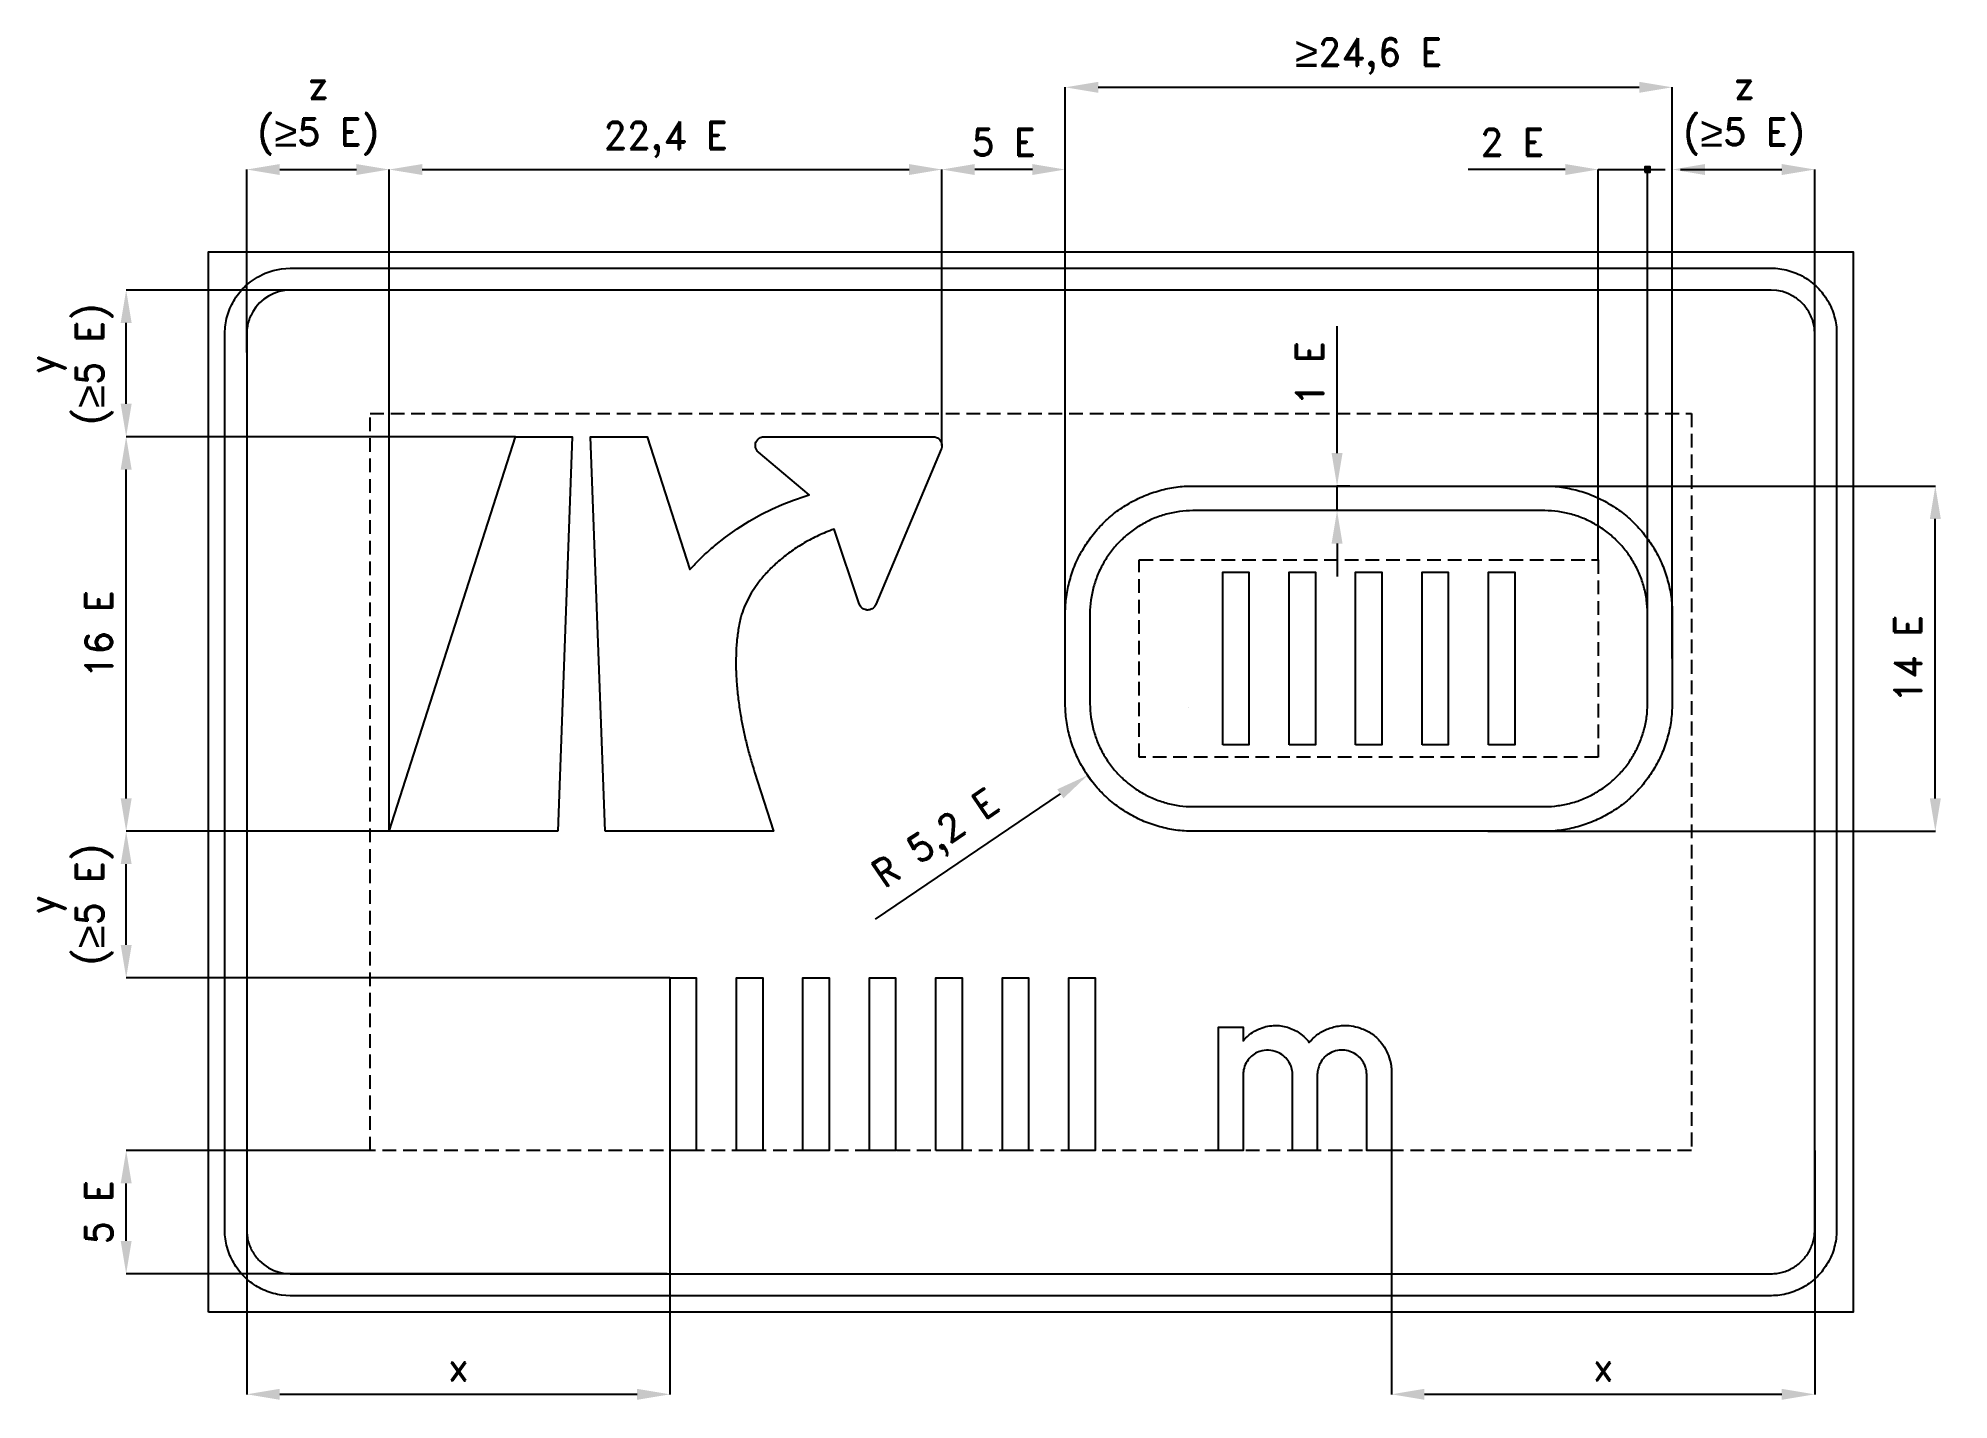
# Model space of a CAD drawing. Header units: millimetres. Extents: x -141 to 3344, y 947 to 3432.
import ezdxf

# ---------------------------------------------------------------- set-up
doc = ezdxf.new("R2010")
doc.units = ezdxf.units.MM
doc.header["$LTSCALE"] = 5
doc.linetypes.add('ČÁRKOVANÁX2', pattern=[1.5, 1, -0.5])
doc.layers.add('Kóty', color=2, linetype='Continuous')
doc.layers.add('Značka', color=7, linetype='Continuous')
doc.styles.get("Standard").update_dxf_attribs({"font": 'romand.shx', "height": 50})
doc.dimstyles.get("Standard").update_dxf_attribs({"dimtxt": 50, "dimasz": 60, "dimexe": 0.18, "dimexo": 0.0625, "dimgap": 25, "dimtad": 1, "dimdec": 0, "dimzin": 0, "dimdsep": 46, "dimtxsty": 'Standard', "dimcen": 0.09, "dimadec": 0, "dimazin": 0, "dimtfac": 1, "dimtdec": 0, "dimtofl": 0, "dimtmove": 0, "dimatfit": 3, "dimfxl": 1, "dimtolj": 1, "dimtzin": 0, "dimarcsym": 0})

msp = doc.modelspace()

# ---------------------------------------------------------------- texts
at = {"layer": 'Kóty', "char_height": 50, "width": 299.134, "attachment_point": 5}
for insert in [(369.7, 3294.4), (2970.8, 3294.4)]:
    msp.add_mtext('\\A1;z\\P({\\A0;\\fArial|b0|i0|c238|p34;\\H1.08333x;≥\\A1;\\Fromand|c238;\\H0.92308x;5 E)}', dxfattribs=dict(at, insert=insert))
at = {"layer": 'Kóty', "insert": (2547.9, 3242.2), "char_height": 50, "attachment_point": 5}
msp.add_mtext('\\A1;2 E', dxfattribs=at)
at = {"layer": 'Kóty', "insert": (-80.3, 2837), "char_height": 50, "width": 236.768, "attachment_point": 5, "rotation": 90}
msp.add_mtext('\\A1;y\\P({\\A0;\\fArial|b0|i0|c238|p34;\\H1.08333x;≥}5 E)', dxfattribs=at)
at = {"layer": 'Kóty', "insert": (-80.3, 1850.9), "char_height": 50, "attachment_point": 5, "rotation": 90}
msp.add_mtext('\\A1;y\\P({\\A0;\\fArial|b0|i0|c238|p34;\\H1.08333x;≥}5 E)', dxfattribs=at)

# ---------------------------------------------------------------- blocks, each defined once
blk = doc.blocks.new('*D0')
at = {"layer": 'Defpoints', "color": 0, "transparency": 16777216}
for p in [(19.7, 1402.2), (464.7, 1402.2), (1006.3, 1177.2)]:
    blk.add_point(p, dxfattribs=at)
at = {"layer": 'Kóty', "color": 0, "lineweight": -2, "transparency": 16777216}
for p, q in [((464.6, 1402.2), (19.5, 1402.2)), ((19.7, 1237.2), (19.7, 1342.2)), ((1006.3, 1177.2), (19.5, 1177.2))]:
    blk.add_line(p, q, dxfattribs=at)
at = {"layer": 'Kóty', "color": 0, "transparency": 16777216}
for points in [[(9.7, 1342.2), (29.7, 1342.2), (19.7, 1402.2)], [(9.7, 1237.2), (29.7, 1237.2), (19.7, 1177.2)]]:
    blk.add_solid(points, dxfattribs=at)
at = {"layer": 'Kóty', "color": 0, "transparency": 16777216, "insert": (-30.3, 1289.7), "char_height": 50, "attachment_point": 5, "rotation": 90}
blk.add_mtext('\\A1;5 E', dxfattribs=at)
blk = doc.blocks.new('*D1')
at = {"layer": 'Defpoints', "color": 0, "transparency": 16777216}
for p in [(19.7, 2704.7), (730.1, 2704.7), (499.6, 1984.7)]:
    blk.add_point(p, dxfattribs=at)
at = {"layer": 'Kóty', "color": 0, "lineweight": -2, "transparency": 16777216}
for p, q in [((730, 2704.7), (19.5, 2704.7)), ((19.7, 2044.7), (19.7, 2644.7)), ((499.6, 1984.7), (19.5, 1984.7))]:
    blk.add_line(p, q, dxfattribs=at)
at = {"layer": 'Kóty', "color": 0, "transparency": 16777216}
for points in [[(9.7, 2644.7), (29.7, 2644.7), (19.7, 2704.7)], [(9.7, 2044.7), (29.7, 2044.7), (19.7, 1984.7)]]:
    blk.add_solid(points, dxfattribs=at)
at = {"layer": 'Kóty', "color": 0, "transparency": 16777216, "insert": (-30.3, 2344.7), "char_height": 50, "attachment_point": 5, "rotation": 90}
blk.add_mtext('\\A1;16 E', dxfattribs=at)
blk = doc.blocks.new('*D2')
at = {"layer": 'Defpoints', "color": 0, "transparency": 16777216}
for p in [(1011.6, 1402.2), (239.7, 1308), (1011.6, 957.2)]:
    blk.add_point(p, dxfattribs=at)
at = {"layer": 'Kóty', "color": 0, "lineweight": -2, "transparency": 16777216}
for p, q in [((1011.6, 1402.1), (1011.6, 957)), ((239.7, 1308), (239.7, 957)), ((299.7, 957.2), (951.6, 957.2))]:
    blk.add_line(p, q, dxfattribs=at)
at = {"layer": 'Kóty', "color": 0, "transparency": 16777216}
for points in [[(299.7, 967.2), (299.7, 947.2), (239.7, 957.2)], [(951.6, 967.2), (951.6, 947.2), (1011.6, 957.2)]]:
    blk.add_solid(points, dxfattribs=at)
at = {"layer": 'Kóty', "color": 0, "transparency": 16777216, "insert": (625.6, 1007.2), "char_height": 50, "attachment_point": 5}
blk.add_mtext('\\A1;x', dxfattribs=at)
blk = doc.blocks.new('*D3')
at = {"layer": 'Defpoints', "color": 0, "transparency": 16777216}
for p in [(2327.7, 1402.2), (3099.7, 1402.2), (3099.7, 957.2)]:
    blk.add_point(p, dxfattribs=at)
at = {"layer": 'Kóty', "color": 0, "lineweight": -2, "transparency": 16777216}
for p, q in [((2327.7, 1402.2), (2327.7, 957)), ((3099.7, 1402.2), (3099.7, 957)), ((2387.7, 957.2), (3039.7, 957.2))]:
    blk.add_line(p, q, dxfattribs=at)
at = {"layer": 'Kóty', "color": 0, "transparency": 16777216}
for points in [[(2387.7, 967.2), (2387.7, 947.2), (2327.7, 957.2)], [(3039.7, 967.2), (3039.7, 947.2), (3099.7, 957.2)]]:
    blk.add_solid(points, dxfattribs=at)
at = {"layer": 'Kóty', "color": 0, "transparency": 16777216, "insert": (2713.7, 1007.2), "char_height": 50, "attachment_point": 5}
blk.add_mtext('\\A1;x', dxfattribs=at)
blk = doc.blocks.new('*D4')
at = {"layer": 'Defpoints', "color": 0, "transparency": 16777216}
for p in [(2503.3, 2614.7), (3319.7, 2614.7), (2503.3, 1984.7)]:
    blk.add_point(p, dxfattribs=at)
at = {"layer": 'Kóty', "color": 0, "lineweight": -2, "transparency": 16777216}
for p, q in [((2503.3, 2614.7), (3319.9, 2614.7)), ((3319.7, 2044.7), (3319.7, 2554.7)), ((2503.3, 1984.7), (3319.9, 1984.7))]:
    blk.add_line(p, q, dxfattribs=at)
at = {"layer": 'Kóty', "color": 0, "transparency": 16777216}
for points in [[(3309.7, 2554.7), (3329.7, 2554.7), (3319.7, 2614.7)], [(3309.7, 2044.7), (3329.7, 2044.7), (3319.7, 1984.7)]]:
    blk.add_solid(points, dxfattribs=at)
at = {"layer": 'Kóty', "color": 0, "transparency": 16777216, "insert": (3269.7, 2299.7), "char_height": 50, "attachment_point": 5, "rotation": 90}
blk.add_mtext('\\A1;14 E', dxfattribs=at)
blk = doc.blocks.new('*D5')
at = {"layer": 'Defpoints', "color": 0, "transparency": 16777216}
for p in [(2839.7, 3342.2), (1732.7, 2293.5), (2839.7, 2299.7)]:
    blk.add_point(p, dxfattribs=at)
at = {"layer": 'Kóty', "color": 0, "lineweight": -2, "transparency": 16777216}
for p, q in [((1732.7, 2293.6), (1732.7, 3342.4)), ((1792.7, 3342.2), (2779.7, 3342.2)), ((2839.7, 2299.8), (2839.7, 3342.4))]:
    blk.add_line(p, q, dxfattribs=at)
at = {"layer": 'Kóty', "color": 0, "transparency": 16777216}
for points in [[(1792.7, 3352.2), (1792.7, 3332.2), (1732.7, 3342.2)], [(2779.7, 3352.2), (2779.7, 3332.2), (2839.7, 3342.2)]]:
    blk.add_solid(points, dxfattribs=at)
at = {"layer": 'Kóty', "color": 0, "transparency": 16777216, "insert": (2286.2, 3399), "char_height": 50, "width": 319.914, "attachment_point": 5}
blk.add_mtext('\\A1;{\\fArial|b0|i0|c238|p34;\\H1.08333x;≥}24,6 E', dxfattribs=at)
blk = doc.blocks.new('*D6')
at = {"layer": 'Defpoints', "color": 0, "transparency": 16777216}
for p in [(1507.7, 3192.2), (1507.7, 2688.5), (1732.7, 2380.7)]:
    blk.add_point(p, dxfattribs=at)
at = {"layer": 'Kóty', "color": 0, "lineweight": -2, "transparency": 16777216}
for p, q in [((1507.7, 2688.5), (1507.7, 3192.4)), ((1672.7, 3192.2), (1567.7, 3192.2)), ((1732.7, 2380.8), (1732.7, 3192.4))]:
    blk.add_line(p, q, dxfattribs=at)
at = {"layer": 'Kóty', "color": 0, "transparency": 16777216}
for points in [[(1567.7, 3202.2), (1567.7, 3182.2), (1507.7, 3192.2)], [(1672.7, 3202.2), (1672.7, 3182.2), (1732.7, 3192.2)]]:
    blk.add_solid(points, dxfattribs=at)
at = {"layer": 'Kóty', "color": 0, "transparency": 16777216, "insert": (1620.2, 3242.2), "char_height": 50, "attachment_point": 5}
blk.add_mtext('\\A1;5 E', dxfattribs=at)
blk = doc.blocks.new('*D7')
at = {"layer": 'Defpoints', "color": 0, "transparency": 16777216}
for p in [(2228.4, 2614.7), (2251.6, 2614.7), (2251.6, 2569.7)]:
    blk.add_point(p, dxfattribs=at)
at = {"layer": 'Kóty', "color": 0, "lineweight": -2, "transparency": 16777216}
for p, q in [((2228.4, 2674.7), (2228.4, 2906.1)), ((2251.5, 2614.7), (2228.2, 2614.7)), ((2251.5, 2569.7), (2228.2, 2569.7)), ((2228.4, 2509.7), (2228.4, 2449.7))]:
    blk.add_line(p, q, dxfattribs=at)
at = {"layer": 'Kóty', "color": 0, "transparency": 16777216}
for points in [[(2218.4, 2674.7), (2238.4, 2674.7), (2228.4, 2614.7)], [(2218.4, 2509.7), (2238.4, 2509.7), (2228.4, 2569.7)]]:
    blk.add_solid(points, dxfattribs=at)
at = {"layer": 'Kóty', "color": 0, "transparency": 16777216, "insert": (2178.4, 2820.4), "char_height": 50, "attachment_point": 5, "rotation": 90}
blk.add_mtext('\\A1;1 E', dxfattribs=at)
blk = doc.blocks.new('*D8')
at = {"layer": 'Defpoints', "color": 0, "transparency": 16777216}
for p in [(1957, 2211.2), (1773.4, 2086.7)]:
    blk.add_point(p, dxfattribs=at)
at = {"layer": 'Kóty', "color": 0, "lineweight": -2, "transparency": 16777216}
for p, q in [((1956.9, 2211.2), (1957.1, 2211.2)), ((1957, 2211.1), (1957, 2211.3)), ((1386.3, 1824.3), (1723.7, 2053))]:
    blk.add_line(p, q, dxfattribs=at)
blk.add_arc((1957, 2211.2), 221.9, 214.0927, 217.5493, dxfattribs=at)
at = {"layer": 'Kóty', "color": 0, "transparency": 16777216}
blk.add_solid([(1718.1, 2061.3), (1729.3, 2044.8), (1773.4, 2086.7)], dxfattribs=at)
at = {"layer": 'Kóty', "color": 0, "transparency": 16777216, "insert": (1499.5, 1967.1), "char_height": 50, "attachment_point": 5, "rotation": 34.1391}
blk.add_mtext('\\A1;R 5,2 E', dxfattribs=at)
blk = doc.blocks.new('*D9')
at = {"layer": 'Defpoints', "color": 0, "transparency": 16777216}
for p in [(1507.7, 3192.2), (1507.7, 2734.8), (499.7, 1984.7)]:
    blk.add_point(p, dxfattribs=at)
at = {"layer": 'Kóty', "color": 0, "lineweight": -2, "transparency": 16777216}
for p, q in [((499.7, 1984.8), (499.7, 3192.4)), ((559.7, 3192.2), (1447.7, 3192.2)), ((1507.7, 2734.8), (1507.7, 3192.4))]:
    blk.add_line(p, q, dxfattribs=at)
at = {"layer": 'Kóty', "color": 0, "transparency": 16777216}
for points in [[(559.7, 3202.2), (559.7, 3182.2), (499.7, 3192.2)], [(1447.7, 3202.2), (1447.7, 3182.2), (1507.7, 3192.2)]]:
    blk.add_solid(points, dxfattribs=at)
at = {"layer": 'Kóty', "color": 0, "transparency": 16777216, "insert": (1003.7, 3247), "char_height": 50, "attachment_point": 5}
blk.add_mtext('\\A1;22,4 E', dxfattribs=at)

# ---------------------------------------------------------------- dimensions: what is measured, and where the dimension line sits
at = {"layer": 'Kóty'}
for base, p1, p2, text, picture, middle in [((2839.7, 3342.2), (1732.7, 2293.5), (2839.7, 2299.7), '{\\fArial|b0|i0|c238|p34;\\H1.08333x;≥}24,6 E', '*D5', (2286.2, 3399)), ((1507.7, 3192.2), (499.7, 1984.7), (1507.7, 2734.8), '22,4 E', '*D9', (1003.7, 3247)), ((1507.7, 3192.2), (1732.7, 2380.7), (1507.7, 2688.5), '5 E', '*D6', (1620.2, 3242.2)), ((1011.6, 957.2), (239.7, 1308), (1011.6, 1402.2), 'x', '*D2', (625.6, 1007.2)), ((3099.7, 957.2), (2327.7, 1402.2), (3099.7, 1402.2), 'x', '*D3', (2713.7, 1007.2))]:
    dim = msp.add_linear_dim(base=base, p1=p1, p2=p2, text=text, dimstyle='Standard', dxfattribs=at)
    dim.commit()
    dim.dimension.update_dxf_attribs({"geometry": picture, "text_midpoint": middle})
for base, p1, p2, text, picture, middle in [((2228.4, 2614.7), (2251.6, 2569.7), (2251.6, 2614.7), '1 E', '*D7', (2178.4, 2820.4)), ((19.7, 2704.7), (499.6, 1984.7), (730.1, 2704.7), '16 E', '*D1', (-30.3, 2344.7)), ((3319.7, 2614.7), (2503.3, 1984.7), (2503.3, 2614.7), '14 E', '*D4', (3269.7, 2299.7)), ((19.7, 1402.2), (1006.3, 1177.2), (464.7, 1402.2), '5 E', '*D0', (-30.3, 1289.7))]:
    dim = msp.add_linear_dim(base=base, p1=p1, p2=p2, angle=90, text=text, dimstyle='Standard', dxfattribs=at)
    dim.commit()
    dim.dimension.update_dxf_attribs({"geometry": picture, "text_midpoint": middle})
dim = msp.add_radius_dim(center=(1957, 2211.2), mpoint=(1773.4, 2086.7), text='R 5,2 E', dimstyle='Standard', dxfattribs=at)
dim.commit()
dim.dimension.update_dxf_attribs({"geometry": '*D8', "text_midpoint": (1499.5, 1967.1)})

# ---------------------------------------------------------------- hatches: boundary and pattern name
at = {"layer": 'Kóty'}
h = msp.add_hatch(color=256, dxfattribs=at)
h.dxf.hatch_style = 1
h.paths.add_polyline_path([(2789.7, 3187.2), (2799.7, 3187.2), (2799.7, 3197.2), (2789.7, 3197.2)])

# ---------------------------------------------------------------- linework, layer by layer
for p, q in [((239.7, 2858.4), (239.7, 3192.4)), ((299.7, 3192.2), (439.7, 3192.2)), ((499.7, 1984.8), (499.7, 3192.4)), ((2644.7, 3192.2), (2467.7, 3192.2)), ((2704.7, 2479.8), (2704.7, 3192.4)), ((2794.7, 2381.9), (2794.7, 3192.4)), ((2839.7, 2380.8), (2839.7, 3192.4)), ((2854.7, 3192.2), (2914.7, 3192.2)), ((2899.7, 3192.2), (3039.7, 3192.2)), ((3099.7, 2460), (3099.7, 3192.4)), ((358.5, 2972.2), (19.5, 2972.2)), ((19.7, 2764.7), (19.7, 2912.2)), ((730, 2704.7), (19.5, 2704.7)), ((499.6, 1984.7), (19.5, 1984.7)), ((19.7, 1777.2), (19.7, 1924.7)), ((1011.6, 1717.2), (19.5, 1717.2))]:
    msp.add_line(p, q, dxfattribs=at)
for points in [[(2704.7, 3192.2), (2794.7, 3192.2)], [(2782.7, 3192.2), (2827, 3192.2)], [(2789.7, 3197.2), (2799.7, 3187.2)], [(2799.7, 3197.2), (2789.7, 3187.2)], [(2228.4, 2569.7), (2228.4, 2614.7)]]:
    msp.add_lwpolyline(points, dxfattribs=at)
msp.add_lwpolyline([(2789.7, 3187.2), (2799.7, 3187.2), (2799.7, 3197.2), (2789.7, 3197.2)], close=True, dxfattribs=at)
for points in [[(299.7, 3202.2), (299.7, 3182.2), (239.7, 3192.2)], [(439.7, 3202.2), (439.7, 3182.2), (499.7, 3192.2)], [(2644.7, 3202.2), (2644.7, 3182.2), (2704.7, 3192.2)], [(2899.7, 3202.2), (2899.7, 3182.2), (2839.7, 3192.2)], [(3039.7, 3202.2), (3039.7, 3182.2), (3099.7, 3192.2)], [(9.7, 2912.2), (29.7, 2912.2), (19.7, 2972.2)], [(9.7, 2764.7), (29.7, 2764.7), (19.7, 2704.7)], [(9.7, 1924.7), (29.7, 1924.7), (19.7, 1984.7)], [(9.7, 1777.2), (29.7, 1777.2), (19.7, 1717.2)]]:
    msp.add_solid(points, dxfattribs=at)
at = {"layer": 'Značka', "color": 3}
for points in [[(169.7, 1107.2), (169.7, 3042.2), (3169.7, 3042.2), (3169.7, 1107.2), (169.7, 1107.2)], [(806.9, 1984.7), (499.7, 1984.7), (730.1, 2704.7), (833.3, 2704.7), (806.9, 1984.7)], [(2019.8, 2142.2), (2019.8, 2457.2), (2067.6, 2457.2), (2067.6, 2142.2), (2019.8, 2142.2)], [(2141.1, 2142.2), (2141.1, 2457.2), (2188.8, 2457.2), (2188.8, 2142.2), (2141.1, 2142.2)], [(2262.3, 2142.2), (2262.3, 2457.2), (2310.1, 2457.2), (2310.1, 2142.2), (2262.3, 2142.2)], [(2383.6, 2142.2), (2383.6, 2457.2), (2431.3, 2457.2), (2431.3, 2142.2), (2383.6, 2142.2)], [(2504.8, 2142.2), (2504.8, 2457.2), (2552.6, 2457.2), (2552.6, 2142.2), (2504.8, 2142.2)], [(1011.7, 1402.2), (1011.7, 1717.2), (1059.4, 1717.2), (1059.4, 1402.2), (1011.7, 1402.2)], [(1132.9, 1402.2), (1132.9, 1717.2), (1180.7, 1717.2), (1180.7, 1402.2), (1132.9, 1402.2)], [(1254.2, 1402.2), (1254.2, 1717.2), (1301.9, 1717.2), (1301.9, 1402.2), (1254.2, 1402.2)], [(1375.4, 1402.2), (1375.4, 1717.2), (1423.1, 1717.2), (1423.1, 1402.2), (1375.4, 1402.2)], [(1496.6, 1402.2), (1496.6, 1717.2), (1544.4, 1717.2), (1544.4, 1402.2), (1496.6, 1402.2)], [(1617.9, 1402.2), (1617.9, 1717.2), (1665.6, 1717.2), (1665.6, 1402.2), (1617.9, 1402.2)], [(1739.1, 1402.2), (1739.1, 1717.2), (1786.9, 1717.2), (1786.9, 1402.2), (1739.1, 1402.2)]]:
    msp.add_lwpolyline(points, dxfattribs=at)
for points in [[(319.7, 1137.2), (319.2, 1137.2), (318.7, 1137.2), (303.3, 1138.3, -0.035396), (288, 1141.4, -0.036252), (273.3, 1146.4, -0.034424), (259.4, 1153.4, -0.033718), (246.5, 1162.1, -0.034079), (234.8, 1172.3, -0.034202), (224.5, 1184, -0.034241), (215.9, 1196.9, -0.034038), (209, 1210.8, -0.033416), (203.9, 1225.5, -0.034135), (200.7, 1240.8, -0.036746), (199.7, 1256.3), (199.7, 1256.7), (199.7, 1257.2), (199.7, 2892.2), (199.7, 2892.7), (199.7, 2893.1, -0.032177), (200.8, 2908.6, -0.035447), (203.9, 2923.9, -0.03626), (208.9, 2938.6, -0.034408), (215.9, 2952.5, -0.033711), (224.5, 2965.4, -0.034092), (234.8, 2977, -0.034187), (246.5, 2987.3), (259.4, 2996), (273.3, 3002.9), (288, 3007.9), (303.3, 3011.2), (318.7, 3012.2), (319.2, 3012.2), (319.7, 3012.2), (3019.7, 3012.2), (3020.2, 3012.2), (3020.6, 3012.2, -0.032211), (3036.1, 3011.1, -0.035398), (3051.4, 3007.9, -0.036257), (3066.1, 3003, -0.034417), (3080, 2996, -0.033707), (3092.9, 2987.3, -0.034076), (3104.5, 2977, -0.034203), (3114.8, 2965.4, -0.034241), (3123.5, 2952.5, -0.03402), (3130.4, 2938.6, -0.03342), (3135.4, 2923.9, -0.034121), (3138.7, 2908.6, -0.03675), (3139.7, 2893.1), (3139.7, 2892.7), (3139.7, 2892.2), (3139.7, 1257.2), (3139.7, 1256.7), (3139.7, 1256.3, -0.032176), (3138.6, 1240.8, -0.03546), (3135.4, 1225.5, -0.036261), (3130.5, 1210.8, -0.034411), (3123.5, 1196.9, -0.03372), (3114.8, 1184, -0.034086), (3104.5, 1172.3, -0.034181), (3092.9, 1162, -0.034228), (3080, 1153.4, -0.03402), (3066.1, 1146.5, -0.033371), (3051.4, 1141.4, -0.034142), (3036.1, 1138.2, -0.036779), (3020.6, 1137.2), (3020.2, 1137.2), (3019.7, 1137.2), (319.7, 1137.2)], [(319.7, 1177.2), (3019.7, 1177.2), (3020, 1177.2), (3020.3, 1177.2, 0.032177), (3030.7, 1177.9, 0.035489), (3040.8, 1180, 0.036281), (3050.6, 1183.3, 0.034425), (3059.9, 1188, 0.03374), (3068.5, 1193.8, 0.034066), (3076.3, 1200.6, 0.03423), (3083.1, 1208.4, 0.0342), (3088.9, 1217, 0.034034), (3093.5, 1226.3, 0.033425), (3096.9, 1236.1, 0.034147), (3099, 1246.2, 0.03674), (3099.7, 1256.6), (3099.7, 1256.9), (3099.7, 1257.2), (3099.7, 2892.2), (3099.7, 2892.5), (3099.7, 2892.8, 0.032183), (3099, 2903.2, 0.035447), (3096.9, 2913.3, 0.036274), (3093.5, 2923.1, 0.034425), (3088.9, 2932.4, 0.033755), (3083.1, 2941, 0.034097), (3076.3, 2948.8, 0.034164), (3068.5, 2955.6, 0.034206), (3059.9, 2961.4), (3050.6, 2966), (3040.8, 2969.4), (3030.6, 2971.5), (3020.3, 2972.2), (3020, 2972.2), (3019.7, 2972.2), (319.7, 2972.2), (319.4, 2972.2), (319.1, 2972.2), (308.7, 2971.5), (298.6, 2969.4), (288.8, 2966), (279.5, 2961.4), (270.9, 2955.6), (263.1, 2948.8), (256.3, 2941), (250.5, 2932.4, 0.034031), (245.9, 2923.1, 0.03342), (242.5, 2913.3, 0.034122), (240.4, 2903.1, 0.036744), (239.7, 2892.8), (239.7, 2892.5, 0.000296), (239.7, 2892.2), (239.7, 1257.2), (239.7, 1256.9), (239.7, 1256.6, 0.032184), (240.4, 1246.2, 0.035448), (242.5, 1236.1, 0.036282), (245.8, 1226.3, 0.034422), (250.5, 1217, 0.033745), (256.3, 1208.4, 0.034102), (263.1, 1200.6), (270.9, 1193.8), (279.5, 1188), (288.8, 1183.4), (298.6, 1180), (308.7, 1177.9), (319.1, 1177.2), (319.4, 1177.2), (319.7, 1177.2)], [(893.3, 1984.7), (866.9, 2704.7), (970.1, 2704.7), (1047.7, 2462.1), (1050.4, 2464.9), (1053.1, 2467.8, -0.014806), (1072.4, 2487.2, -0.015531), (1092.8, 2505.4), (1113.1, 2521.6), (1134.3, 2536.6), (1156.2, 2550.6), (1178.8, 2563.2), (1197.4, 2572.5), (1216.4, 2580.9), (1237, 2589.1), (1258, 2596.2), (1261.8, 2597.3), (1265.6, 2598.5), (1172.9, 2676.3), (1172.7, 2676.4), (1172.6, 2676.6), (1171.5, 2677.6), (1170.6, 2678.7), (1169.8, 2679.9), (1169.2, 2681.1), (1168.6, 2682.3), (1168.1, 2683.6), (1167.8, 2684.6), (1167.6, 2685.7), (1167.4, 2686.9), (1167.4, 2688), (1167.4, 2688.3), (1167.4, 2688.5), (1167.4, 2688.9), (1167.4, 2689.3), (1167.4, 2690.1), (1167.5, 2690.8), (1167.9, 2692.7), (1168.5, 2694.6), (1169.7, 2696.8), (1171.1, 2698.8), (1172.8, 2700.6), (1174.8, 2702.1), (1176.6, 2703.1), (1178.5, 2703.9), (1180.6, 2704.4), (1182.8, 2704.7), (1183.2, 2704.7), (1183.6, 2704.7), (1491.5, 2704.7), (1491.9, 2704.7), (1492.3, 2704.7), (1495, 2704.3), (1497.6, 2703.5), (1499.8, 2702.4), (1501.8, 2700.9), (1503.6, 2699.2), (1505.1, 2697.2), (1506.1, 2695.5), (1506.9, 2693.6), (1507.5, 2691.1, -0.045505), (1507.7, 2688.5, -0.01314), (1507.7, 2687.7), (1507.6, 2686.9), (1507.6, 2686.3), (1507.5, 2685.6), (1507.3, 2685), (1507.2, 2684.4), (1507, 2683.9), (1506.9, 2683.4), (1506.7, 2682.9), (1506.5, 2682.4), (1506.5, 2682.3), (1506.4, 2682.2), (1387.2, 2398.3), (1387.1, 2398.1), (1387, 2397.8), (1386, 2396), (1384.8, 2394.4), (1383.6, 2393), (1382.1, 2391.8), (1380.6, 2390.7), (1378.9, 2389.8), (1377.5, 2389.3), (1376, 2388.9), (1374.4, 2388.5), (1372.8, 2388.4), (1372.5, 2388.4), (1372.2, 2388.4), (1371.9, 2388.4), (1371.6, 2388.4), (1371, 2388.4), (1370.4, 2388.5), (1368.9, 2388.7), (1367.4, 2389.1), (1365.5, 2389.8), (1363.8, 2390.8), (1362.1, 2391.9), (1360.6, 2393.3), (1359.6, 2394.5), (1358.6, 2395.8), (1357.8, 2397.3), (1357.1, 2398.9), (1357, 2399.2), (1356.8, 2399.4), (1311, 2536.2), (1307, 2534.6), (1303, 2533.1, 0.022515), (1276, 2521.2, 0.024417), (1250.2, 2506.9, 0.023311), (1228, 2492.1, 0.023927), (1207.3, 2475.2, 0.02438), (1189.3, 2457.7, 0.027814), (1173.2, 2438.5, 0.022805), (1162.4, 2422.9, 0.023856), (1153.1, 2406.5, 0.027914), (1145.4, 2389, 0.035337), (1139.9, 2370.8), (1139.1, 2367.6), (1138.4, 2364.4), (1138, 2361.7), (1137.3, 2358.5), (1136.8, 2355.2, 0.020213), (1133.5, 2330.7, 0.017005), (1132.1, 2306, 0.015132), (1132, 2279.9, 0.012802), (1133.4, 2253.8, 0.012178), (1136.2, 2225.9, 0.011443), (1140.3, 2198, 0.008892), (1144.5, 2174.8, 0.008029), (1149.6, 2151.7, 0.008851), (1155.9, 2126.5, 0.009908), (1163.2, 2101.6), (1164.5, 2097.1), (1165.9, 2092.7), (1200.5, 1984.7), (893.3, 1984.7)], [(1966.7, 1984.7), (1965.8, 1984.7), (1964.9, 1984.7, -0.032165), (1934.6, 1986.8, -0.035447), (1905, 1993, -0.036245), (1876.2, 2002.7, -0.03441), (1849.2, 2016.4, -0.033713), (1824, 2033.2, -0.034076), (1801.2, 2053.2, -0.034199), (1781.2, 2075.9, -0.034223), (1764.4, 2101.2, -0.034045), (1750.8, 2128.3, -0.033408), (1741, 2156.9, -0.03413), (1734.7, 2186.7, -0.036744), (1732.7, 2216.9), (1732.7, 2217.8), (1732.7, 2218.7), (1732.7, 2380.7), (1732.7, 2381.6, -0.000664), (1732.7, 2382.5, -0.032182), (1734.8, 2412.7, -0.035447), (1741, 2442.4, -0.036272), (1750.7, 2471.2, -0.034418), (1764.4, 2498.2, -0.03371), (1781.2, 2523.4, -0.034093), (1801.2, 2546.2, -0.034219), (1823.9, 2566.2, -0.034234), (1849.2, 2583, -0.034062), (1876.3, 2596.6, -0.033416), (1905, 2606.4, -0.034134), (1934.7, 2612.7, -0.036755), (1964.9, 2614.7), (1965.8, 2614.7), (1966.7, 2614.7), (2605.7, 2614.7), (2606.6, 2614.7), (2607.5, 2614.7, -0.032165), (2637.8, 2612.6, -0.035448), (2667.4, 2606.4, -0.036246), (2696.2, 2596.7, -0.034407), (2723.2, 2583, -0.033709), (2748.5, 2566.2, -0.034076), (2771.2, 2546.2, -0.034196), (2791.2, 2523.4, -0.034223), (2808, 2498.2, -0.034056), (2821.6, 2471.1, -0.033416), (2831.4, 2442.4, -0.034134), (2837.7, 2412.7, -0.036748), (2839.7, 2382.5), (2839.7, 2381.6), (2839.7, 2380.7), (2839.7, 2218.7), (2839.7, 2217.8), (2839.7, 2216.9, -0.032174), (2837.6, 2186.6, -0.035447), (2831.4, 2156.9, -0.036264), (2821.7, 2128.2, -0.034414), (2808, 2101.2, -0.033707), (2791.2, 2075.9, -0.034087), (2771.2, 2053.2, -0.034214), (2748.5, 2033.1, -0.034234), (2723.2, 2016.4, -0.034063), (2696.1, 2002.8, -0.033419), (2667.4, 1993, -0.034134), (2637.7, 1986.7, -0.036756), (2607.5, 1984.7), (2606.6, 1984.7), (2605.7, 1984.7), (1966.7, 1984.7)], [(1966.7, 2029.7), (2605.7, 2029.7), (2606.4, 2029.7), (2607.2, 2029.7, 0.032175), (2631.6, 2031.4, 0.035456), (2655.6, 2036.4, 0.036268), (2678.8, 2044.2, 0.034444), (2700.6, 2055.3, 0.033714), (2721, 2068.8, 0.034068), (2739.3, 2085.1, 0.034208), (2755.6, 2103.4, 0.034219), (2769.1, 2123.8, 0.034034), (2780.1, 2145.6, 0.033416), (2788, 2168.8, 0.034122), (2793.1, 2192.8, 0.036738), (2794.7, 2217.2, 0.001316), (2794.7, 2218), (2794.7, 2218.7), (2794.7, 2380.7), (2794.7, 2381.4), (2794.7, 2382.2, 0.032186), (2793, 2406.6, 0.035438), (2788, 2430.6, 0.036262), (2780.2, 2453.8, 0.034422), (2769.1, 2475.6, 0.033717), (2755.5, 2496, 0.034102), (2739.3, 2514.3, 0.034229), (2721, 2530.6, 0.03423), (2700.6, 2544.1, 0.034042), (2678.8, 2555.1, 0.033422), (2655.6, 2563, 0.034116), (2631.6, 2568.1, 0.036757), (2607.2, 2569.7), (2606.4, 2569.7), (2605.7, 2569.7), (1966.7, 2569.7), (1966, 2569.7), (1965.2, 2569.7, 0.032175), (1940.8, 2568, 0.035459), (1916.8, 2563, 0.036265), (1893.6, 2555.2, 0.034439), (1871.8, 2544.1, 0.033717), (1851.4, 2530.5, 0.034075), (1833.1, 2514.3, 0.034204), (1816.8, 2496, 0.034211), (1803.3, 2475.6, 0.034034), (1792.3, 2453.7, 0.033411), (1784.4, 2430.6, 0.034122), (1779.3, 2406.6, 0.036748), (1777.7, 2382.2), (1777.7, 2381.4), (1777.7, 2380.7), (1777.7, 2218.7), (1777.7, 2218), (1777.7, 2217.2, 0.032176), (1779.4, 2192.8, 0.035438), (1784.4, 2168.8, 0.036271), (1792.2, 2145.6, 0.034426), (1803.3, 2123.8, 0.033713), (1816.9, 2103.4, 0.03411), (1833.1, 2085.1, 0.034229), (1851.4, 2068.8, 0.034233), (1871.8, 2055.3, 0.034042), (1893.7, 2044.3, 0.033419), (1916.8, 2036.4, 0.034114), (1940.8, 2031.3, 0.036757), (1965.2, 2029.7), (1966, 2029.7), (1966.7, 2029.7)], [(2011.9, 1402.2), (2011.9, 1627.3), (2057.1, 1627.3), (2057.1, 1602.3), (2059.5, 1605), (2062.1, 1607.7, -0.053826), (2074.4, 1617.7, -0.054645), (2088.6, 1624.9, -0.0498), (2102.2, 1628.9, -0.049914), (2116.2, 1630.2, -0.044626), (2128.8, 1629.2, -0.045378), (2140.9, 1626, -0.041572), (2152.1, 1621.1, -0.034786), (2162.4, 1614.5), (2168.1, 1610), (2173.1, 1604.9), (2175.5, 1602.1), (2177.8, 1599.1), (2180.5, 1602.3), (2183.2, 1605.4, -0.072057), (2200.1, 1618.6, -0.066456), (2220, 1626.8, -0.035556), (2231, 1629.3, -0.035842), (2242.2, 1630.2, -0.050492), (2258.3, 1628.9, -0.049685), (2273.9, 1624.4, -0.068273), (2293.6, 1613.8, -0.073302), (2309.5, 1598.2, -0.056868), (2318.9, 1583.4, -0.048824), (2324.9, 1566.9, -0.019119), (2326.4, 1560.9, -0.024946), (2327.3, 1554.7), (2327.6, 1552), (2327.7, 1549.2), (2327.7, 1402.2), (2282.5, 1402.2), (2282.5, 1540.1), (2282.5, 1541.8), (2282.4, 1543.5, 0.050237), (2281, 1551.9, 0.05088), (2277.9, 1559.9, 0.067724), (2271.7, 1569.5, 0.066964), (2263.1, 1577.1, 0.073518), (2251.8, 1582.9, 0.074337), (2239.4, 1585.2, 0.080783), (2225.6, 1583.8, 0.080638), (2213, 1578.2, 0.070454), (2204, 1570.7, 0.075409), (2197.5, 1561, 0.050763), (2194.4, 1552.9, 0.032998), (2192.7, 1544.3), (2192.5, 1543.1), (2192.4, 1541.9), (2192.4, 1402.2), (2147.2, 1402.2), (2147.2, 1541), (2147.2, 1542.9), (2147.1, 1544.8, 0.073749), (2144.5, 1556, 0.069025), (2138.7, 1566.2, 0.074708), (2130, 1575.4, 0.073799), (2119, 1581.6, 0.089041), (2103.5, 1585.1, 0.093598), (2087.8, 1582.9, 0.073273), (2077.1, 1578, 0.07109), (2068.3, 1570.2, 0.077012), (2061, 1558.9, 0.077968), (2057.5, 1546.1), (2057.3, 1544.4), (2057.1, 1542.7), (2057.1, 1402.2), (2011.9, 1402.2)]]:
    msp.add_lwpolyline(points, format="xyb", dxfattribs=at)
at = {"layer": 'Značka', "color": 6, "linetype": 'ČÁRKOVANÁX2', "ltscale": 5}
for points in [[(464.7, 2747.2), (2874.7, 2747.2), (2874.7, 1402.2), (464.7, 1402.2)], [(1867.7, 2479.7), (2704.7, 2479.7), (2704.7, 2119.7), (1867.7, 2119.7)]]:
    msp.add_lwpolyline(points, close=True, dxfattribs=at)

msp.set_redraw_order([(e.dxf.handle, doc.entitydb.next_handle()) for e in msp.query("TEXT MTEXT ATTDEF DIMENSION ARC_DIMENSION")])  # texts and dimensions are drawn at this point

doc.saveas('drawing.dxf')
